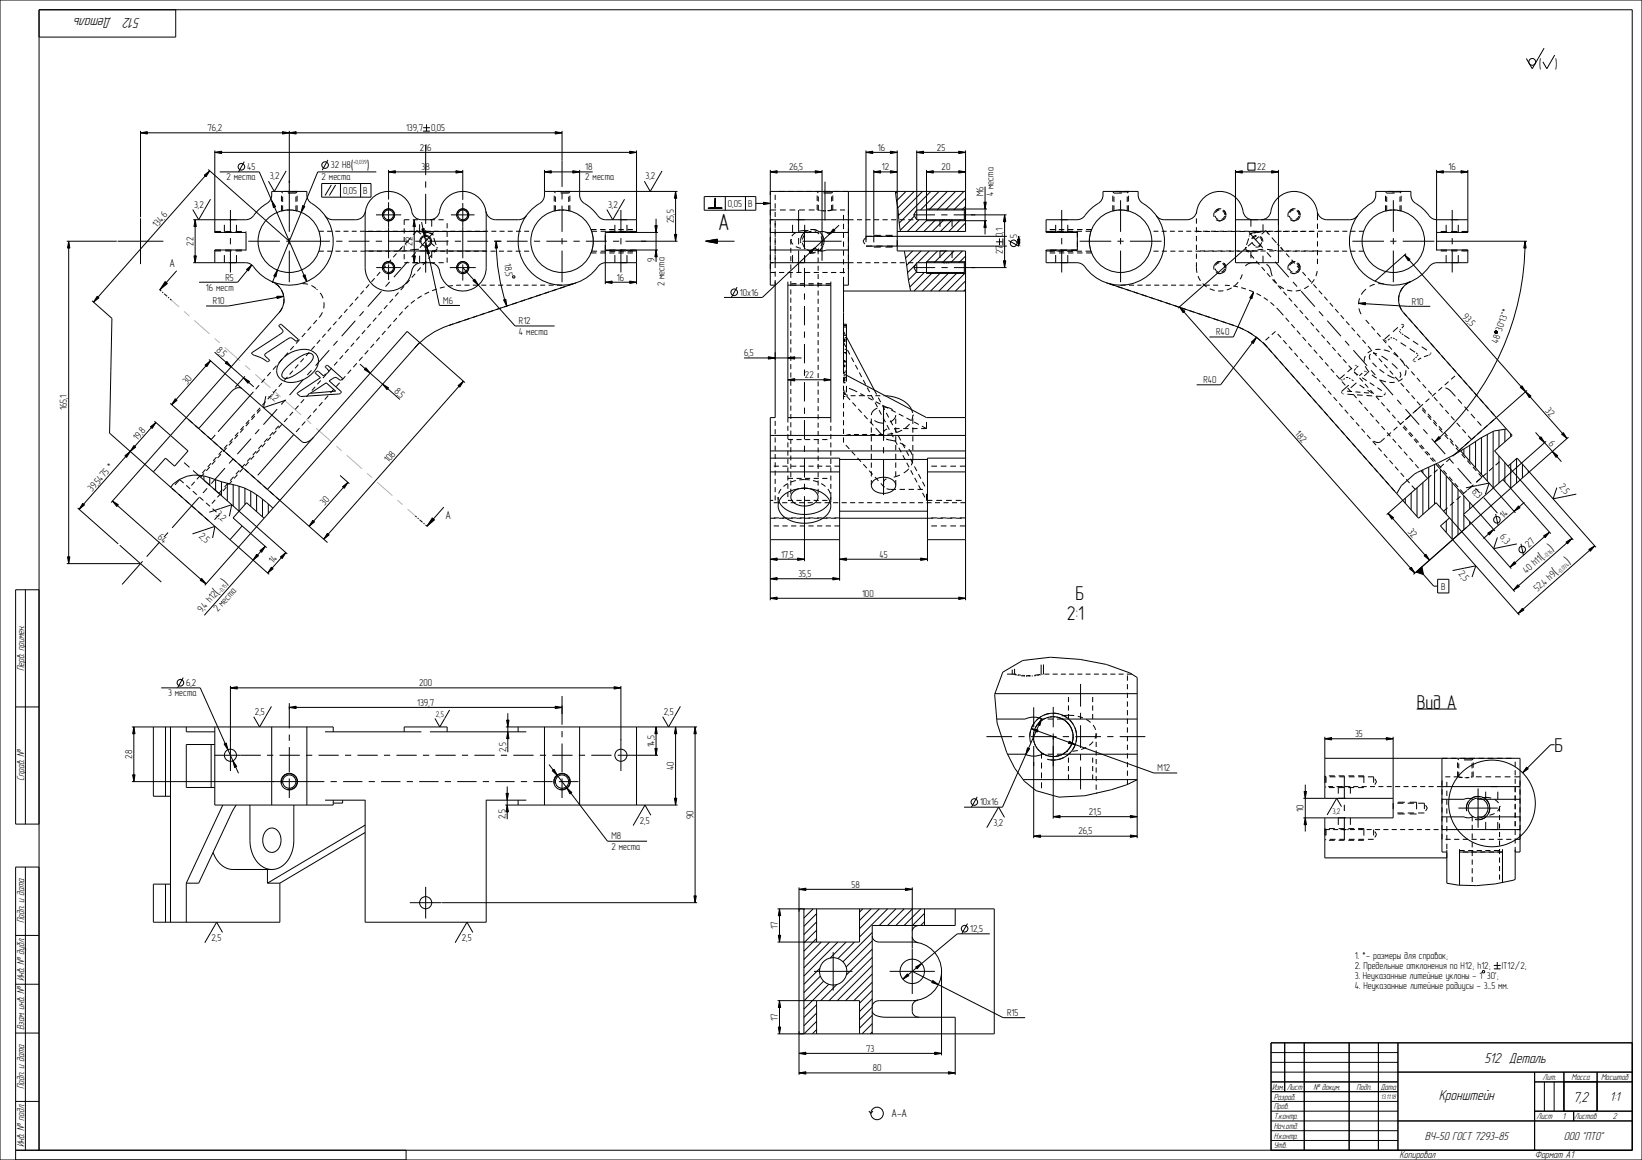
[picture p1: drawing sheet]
<svg xmlns="http://www.w3.org/2000/svg" width="841mm" height="594mm" viewBox="0 0 841 594" stroke-linecap="round" stroke-linejoin="round" font-family="sans-serif">
<defs><g id="words">
<text font-size="12.1" x="368" y="118">А</text>
<g font-size="10.2">
<text x="551" y="307">Б</text>
<text x="546" y="318">2:1</text>
<text x="726" y="363">Вид А</text>
<text x="796" y="385">Б</text>
</g>
<g font-size="7.6">
<text x="57" y="9" transform="rotate(-180 57 9)">Деталь</text>
<text x="72" y="9" transform="rotate(-180 72 9)">512</text>
<text x="760" y="544">512 Деталь</text>
<text x="737" y="563">Кронштейн</text>
<text x="806" y="564">7,2</text>
</g>
<g font-size="7.5">
<text x="788" y="35">(</text>
<text x="796" y="35">)</text>
</g>
<g font-size="7.2">
<text x="180" y="87">(</text>
<text x="188" y="87">)</text>
<text x="791" y="287" transform="rotate(-41 791 287)">(</text>
<text x="796" y="283" transform="rotate(-41 796 283)">)</text>
<text x="804" y="289" transform="rotate(-41 804 289)">)</text>
<text x="798" y="295" transform="rotate(-41 798 295)">(</text>
<text x="112" y="305" transform="rotate(-49 112 305)">(</text>
<text x="116" y="300" transform="rotate(-49 116 300)">)</text>
</g>
<text font-size="6.8" x="825" y="564">1:1</text>
<g font-size="6.1">
<text x="730" y="584">ВЧ-50 ГОСТ 7293-85</text>
<text x="801" y="584">ООО &quot;ПТО&quot;</text>
</g>
<g font-size="5.9">
<text x="87" y="137">А</text>
<text x="228" y="266">А</text>
<text x="457" y="572">А-А</text>
</g>
<g font-size="5.3">
<text x="12" y="344" transform="rotate(-90 12 344)">Перв. примен.</text>
<text x="12" y="400" transform="rotate(-90 12 400)">Справ. №</text>
<text x="12" y="473" transform="rotate(-90 12 473)">Подп. и дата</text>
<text x="12" y="503" transform="rotate(-90 12 503)">Инв. № дубл.</text>
<text x="12" y="528" transform="rotate(-90 12 528)">Взам. инв. №</text>
<text x="12" y="558" transform="rotate(-90 12 558)">Подп. и дата</text>
<text x="12" y="588" transform="rotate(-90 12 588)">Инв. № подл.</text>
<text x="717" y="593">Копировал</text>
<text x="786" y="593">Формат A1</text>
</g>
<g font-size="5.1">
<text x="106" y="67">76,2</text>
<text x="208" y="67">139,7</text>
<text x="221" y="67">0,05</text>
<text x="215" y="77">216</text>
<text x="450" y="77">16</text>
<text x="480" y="77">25</text>
<text x="127" y="87">45</text>
<text x="169" y="86">32 H8</text>
<text x="216" y="87">38</text>
<text x="300" y="87">18</text>
<text x="404" y="87">26,5</text>
<text x="452" y="87">12</text>
<text x="482" y="87">20</text>
<text x="644" y="87">22</text>
<text x="742" y="87">16</text>
<text x="116" y="92">2 места</text>
<text x="138" y="92">3,2</text>
<text x="165" y="92">2 места</text>
<text x="300" y="92">2 места</text>
<text x="331" y="92">3,2</text>
<text x="176" y="99">0,05</text>
<text x="186" y="99">B</text>
<text x="504" y="101" transform="rotate(-90 504 101)">M6</text>
<text x="509" y="101" transform="rotate(-90 509 101)">4 места</text>
<text x="99" y="106">3,2</text>
<text x="311" y="106">3,2</text>
<text x="373" y="106">0,05</text>
<text x="383" y="106">B</text>
<text x="85" y="112" transform="rotate(-49 85 112)">6</text>
<text x="80" y="117" transform="rotate(-49 80 117)">134,</text>
<text x="345" y="114" transform="rotate(-90 345 114)">25,5</text>
<text x="99" y="126" transform="rotate(-90 99 126)">22</text>
<text x="211" y="126" transform="rotate(-90 211 126)">22</text>
<text x="514" y="121" transform="rotate(-90 514 121)">0,1</text>
<text x="521" y="122" transform="rotate(-90 521 122)">5</text>
<text x="514" y="130" transform="rotate(-90 514 130)">27</text>
<text x="258" y="135" transform="rotate(81 258 135)">18,</text>
<text x="335" y="134" transform="rotate(-90 335 134)">9</text>
<text x="115" y="144">R5</text>
<text x="259" y="140" transform="rotate(81 259 140)">5</text>
<text x="316" y="144">16</text>
<text x="105" y="149">16 мест</text>
<text x="340" y="147" transform="rotate(-90 340 147)">2 места</text>
<text x="109" y="156">R10</text>
<text x="227" y="156">М6</text>
<text x="379" y="151">10х16</text>
<text x="723" y="156">R10</text>
<text x="266" y="166">R12</text>
<text x="749" y="162" transform="rotate(49 749 162)">93,</text>
<text x="752" y="166" transform="rotate(49 752 166)">5</text>
<text x="771" y="165" transform="rotate(-71 771 165)">13&quot;*</text>
<text x="266" y="171">4 места</text>
<text x="623" y="172">R40</text>
<text x="769" y="170" transform="rotate(-71 769 170)">30'</text>
<text x="110" y="180" transform="rotate(41 110 180)">8,</text>
<text x="767" y="176" transform="rotate(-71 767 176)">48</text>
<text x="113" y="182" transform="rotate(41 113 182)">5</text>
<text x="381" y="182">6,5</text>
<text x="96" y="197" transform="rotate(-49 96 197)">30</text>
<text x="412" y="194">22</text>
<text x="616" y="196">R40</text>
<text x="137" y="203" transform="rotate(41 137 203)">3,</text>
<text x="202" y="201" transform="rotate(41 202 201)">8,</text>
<text x="204" y="203" transform="rotate(41 204 203)">5</text>
<text x="139" y="204" transform="rotate(41 139 204)">2</text>
<text x="34" y="210" transform="rotate(-90 34 210)">165,1</text>
<text x="791" y="210" transform="rotate(49 791 210)">32</text>
<text x="70" y="226" transform="rotate(-49 70 226)">19,</text>
<text x="73" y="222" transform="rotate(-49 73 222)">8</text>
<text x="663" y="222" transform="rotate(49 663 222)">182</text>
<text x="793" y="228" transform="rotate(49 793 228)">6</text>
<text x="199" y="237" transform="rotate(-49 199 237)">108</text>
<text x="47" y="252" transform="rotate(-49 47 252)">39,</text>
<text x="51" y="248" transform="rotate(-49 51 248)">5475 *</text>
<text x="754" y="252" transform="rotate(49 754 252)">6,</text>
<text x="798" y="250" transform="rotate(49 798 250)">2,</text>
<text x="800" y="252" transform="rotate(49 800 252)">5</text>
<text x="756" y="254" transform="rotate(49 756 254)">3</text>
<text x="110" y="264" transform="rotate(41 110 264)">3,</text>
<text x="166" y="259" transform="rotate(-49 166 259)">30</text>
<text x="112" y="266" transform="rotate(41 112 266)">2</text>
<text x="770" y="266" transform="rotate(-41 770 266)">14</text>
<text x="80" y="276" transform="rotate(41 80 276)">64</text>
<text x="102" y="275" transform="rotate(41 102 275)">2,</text>
<text x="721" y="273" transform="rotate(49 721 273)">32</text>
<text x="768" y="275" transform="rotate(49 768 275)">6,</text>
<text x="104" y="277" transform="rotate(41 104 277)">5</text>
<text x="770" y="277" transform="rotate(49 770 277)">3</text>
<text x="783" y="281" transform="rotate(-41 783 281)">27</text>
<text x="400" y="285">17,5</text>
<text x="450" y="285">45</text>
<text x="140" y="289" transform="rotate(-49 140 289)">14</text>
<text x="782" y="294" transform="rotate(-41 782 294)">40 h11</text>
<text x="409" y="295">35,5</text>
<text x="747" y="294" transform="rotate(49 747 294)">2,</text>
<text x="749" y="296" transform="rotate(49 749 296)">5</text>
<text x="791" y="300" transform="rotate(-41 791 300)">4 h9</text>
<text x="442" y="305">100</text>
<text x="738" y="302">B</text>
<text x="787" y="303" transform="rotate(-41 787 303)">52,</text>
<text x="105" y="312" transform="rotate(-49 105 312)">4 h12</text>
<text x="103" y="314" transform="rotate(-49 103 314)">9,</text>
<text x="112" y="314" transform="rotate(-49 112 314)">2 места</text>
<text x="95" y="351">6,2</text>
<text x="215" y="351">200</text>
<text x="86" y="357">3 места</text>
<text x="214" y="361">139,7</text>
<text x="131" y="366">2,5</text>
<text x="340" y="366">2,5</text>
<text x="694" y="377">35</text>
<text x="335" y="383" transform="rotate(-90 335 383)">14,5</text>
<text x="68" y="388" transform="rotate(-90 68 388)">28</text>
<text x="259" y="385" transform="rotate(-90 259 385)">2,5</text>
<text x="345" y="394" transform="rotate(-90 345 394)">40</text>
<text x="593" y="395">M12</text>
<text x="502" y="412">10х16</text>
<text x="259" y="419" transform="rotate(-90 259 419)">2,5</text>
<text x="355" y="419" transform="rotate(-90 355 419)">90</text>
<text x="558" y="417">21,5</text>
<text x="668" y="416" transform="rotate(-90 668 416)">10</text>
<text x="328" y="422">2,5</text>
<text x="509" y="423">3,2</text>
<text x="313" y="430">M8</text>
<text x="552" y="427">26,5</text>
<text x="313" y="435">2 места</text>
<text x="436" y="455">58</text>
<text x="398" y="476" transform="rotate(-90 398 476)">17</text>
<text x="497" y="477">12,5</text>
<text x="108" y="482">2,5</text>
<text x="237" y="482">2,5</text>
<text x="694" y="491">1. *- размеры для справок;</text>
<text x="694" y="496">2. Предельные отклонения по H12; h12;</text>
<text x="769" y="496">IT12/2;</text>
<text x="694" y="501">3. Неуказанные литейные уклоны - 1</text>
<text x="762" y="501">30';</text>
<text x="694" y="507">4. Неуказанные литейные радиусы - 3...5 мм.</text>
<text x="516" y="520">R15</text>
<text x="398" y="523" transform="rotate(-90 398 523)">17</text>
<text x="444" y="539">73</text>
<text x="447" y="549">80</text>
</g>
<g font-size="4.5">
<text x="790" y="553">Лит.</text>
<text x="805" y="553">Масса</text>
<text x="820" y="553">Масштаб</text>
<text x="652" y="558">Изм.</text>
<text x="652" y="563">Pазраб.</text>
<text x="659" y="558">Лист</text>
<text x="673" y="558">№ докум.</text>
<text x="695" y="558">Подп.</text>
<text x="707" y="558">Дата</text>
<text x="652" y="568">Пров.</text>
<text x="652" y="573">Т.контр.</text>
<text x="787" y="573">Лист</text>
<text x="800" y="573">1</text>
<text x="806" y="573">Листов</text>
<text x="826" y="573">2</text>
<text x="652" y="578">Нач.отд.</text>
<text x="652" y="583">Н.контр.</text>
<text x="652" y="588">Утв.</text>
</g>
<g font-size="4.2">
<text x="223" y="367">2,5</text>
<text x="682" y="417">3,2</text>
</g>
<text font-size="3.5" x="707" y="563">13.11.18</text>
<g font-size="3.1">
<text x="181" y="84">+0,039</text>
<text x="792" y="286" transform="rotate(-41 792 286)">-0,</text>
<text x="794" y="284" transform="rotate(-41 794 284)">16</text>
<text x="801" y="292" transform="rotate(-41 801 292)">074</text>
<text x="799" y="294" transform="rotate(-41 799 294)">-0,</text>
<text x="113" y="304" transform="rotate(-49 113 304)">-0,</text>
<text x="115" y="302" transform="rotate(-49 115 302)">15</text>
</g>
</g></defs>
<g fill="#000">
<path d="M72 68l3-1v2zM110 78l4-1v2zM148 68l4-1v2zM145 67l3 1-3 1zM284 67l4 1-4 1zM323 77l3 1-3 1zM444 78l3-1v2zM456 77l4 1-4 1zM470 78l3-1v2zM491 77l4 1-4 1zM105 90l2-3-1 3zM199 88l4-1v2z"/>
<path d="M234 87l3 1-3 1zM279 88l3-1v2zM293 87l4 1-4 1zM346 98l1 4h-2zM448 88l3-1v2zM456 87l4 1-4 1zM475 88l3-1v2zM491 87l4 1-4 1zM633 88l3-1v2zM651 87l4 1-4 1zM736 88l3-1v2zM748 87l4 1-4 1z"/>
<path d="M100 113l1 3h-2zM139 103l2 3h-1zM155 105l1 1-2 3zM212 113l1 3h-1zM335 116h2l-1 3zM504 104h1v3zM505 113v4h-1zM515 110v4h-1zM35 124l1 3h-1zM99 131h2l-1 4zM126 138l3-2-2 3zM142 138l-1 4-1-1z"/>
<path d="M212 131h1l-1 4zM216 117h1v4zM219 126l1 4h-1zM254 124l1 3h-1zM336 128l1 4h-2zM345 120h2l-1 4zM414 129l3-2-2 3zM427 117l1 1-3 2zM514 134h1v3zM522 121v4h-1zM521 123h1v3zM719 131l3 2-1 1z"/>
<path d="M50 152h1l-3 3zM85 144l1 1-4 3zM142 152h3l-3 1zM155 141h1l1 3zM242 144l1-1 2 3zM258 154l1-1 1 4zM310 145l4-1v1zM323 144l3 1h-3zM604 157l3 2-1 1zM642 150l-1 3-1-1zM696 155h3v1zM641 175l3-2-2 3z"/>
<path d="M105 187l3-2-2 3zM116 185l2 3-3-2zM125 193l3 2-1 1zM187 188l3 3-3-2zM196 197l3 2h-1zM235 197l2-2-2 3zM394 183h3l-3 1zM404 183h3v1zM404 194h3v1zM422 194h4l-4 1zM77 219l3-3-2 3zM90 204l1 1-3 2z"/>
<path d="M781 201l3 2-1 1zM779 198h1l1 3zM64 233l3-2-2 3zM69 228v1l-2 2zM788 224h1l2 3zM795 231l3 2-1 1zM800 222h1l2 3zM58 257l3 1-1 1zM175 249l3-2-2 3zM42 258l1 1-2 2zM133 282l3-2-2 3zM160 266l1 1-3 2z"/>
<path d="M168 273l1 1-3 2zM221 265l2 1-4 3zM711 263l3 2-1 1zM762 273l3-2-2 3zM778 259l1 1-3 2zM791 274l3-1-3 2zM802 278l3-2-2 2zM814 281l3-1-2 2zM35 285h1l-1 4zM103 296l3 3-3-2zM131 284l1 1-2 2zM139 290l1 1-3 2z"/>
<path d="M144 285l2-2-1 3zM395 296h3v1zM395 286h3v1zM409 286h3l-3 1zM430 286h4v1zM427 296h3l-3 1zM472 286h3l-3 1zM722 291l1-1 2 3zM729 285l1-1 2 3zM776 288v1l-3 1zM395 306h3v1zM491 306h4l-4 1z"/>
<path d="M777 299l1 1-3 2zM780 311l1 1-3 2zM118 352h4v1zM315 352h3l-3 1zM69 372v4h-1zM148 362h4v1zM259 369h2l-1 3zM260 375l1 3h-2zM284 362h4l-4 1zM336 372l1 4h-2zM346 372l1 4h-2zM356 372l1 4h-2z"/>
<path d="M528 373l4 1-1 1zM533 368v4l-1-1zM679 378h3v1zM710 378h4l-4 1zM115 381l1-1 1 4zM119 390l2 3h-1zM283 395l1-1 1 3zM335 383h2l-1 4zM526 383h1l-2 3zM548 380l3 1h-4zM68 397h1v3zM260 412v4h-1z"/>
<path d="M259 406h1v4zM290 403l3 3-1 1zM345 409h2l-1 3zM539 418h4v1zM579 418h3l-3 1zM668 405h1v4zM669 419v3h-1zM529 428h4v1zM579 428h3l-3 1zM409 455h4v1zM464 455h3l-3 1zM355 459h2l-1 3z"/>
<path d="M399 465l1 4h-1zM399 479h1l-1 3zM469 495l3-2-2 3zM399 512l1 4h-1zM465 499l1 1-4 1zM478 502l3 2-4-1zM399 526h1l-1 3zM409 539h4v1zM479 539h3l-3 1zM409 549h4v1zM486 549h3l-3 1z"/>
</g>
<g fill="none" stroke="#000" stroke-width=".51">
<path d="M0 0h841v594h-841zM90 5v14h-70M72 68l3-1v2zM72 67v44M72 68h216M110 78l4-1v2zM110 77v42h16v9h-16v7M110 78h216M145 67l3 1-3 1zM148 68l4-1v2zM148 67v27M217 65h3"/>
<path d="M217 67h3M218 64v3M284 67l4 1-4 1zM288 67v15M323 77l3 1-3 1zM326 77v42M444 78l3-1v2zM444 78h16M444 77v46M456 77l4 1-4 1zM460 77v52h35v178M470 78l3-1v2z"/>
<path d="M470 77v36M470 78h25M491 77l4 1-4 1zM495 77v42h-35M105 90l2-3-1 3zM107 87l41 37M107 87l-59 68M113 88h20l24 56M125 83l-3 5M147 98h5M165 94h25v7h-25zM168 82l-3 5"/>
<path d="M170 95l-3 5M172 95l-3 5M174 94v7M185 94v7M193 88h-30l-24 57M199 88l4-1v2zM199 87v15M199 88h38M234 87l3 1-3 1zM237 87v15M279 88l3-1v2zM279 87v13a6 6 0 0 1-4 5 23 23 0 0 0-3 35 23 23 0 0 0 35-4l3-1h16"/>
<path d="M279 98h68M279 88h25M287 98h5M293 87l4 1-4 1zM297 87v13a7 7 0 0 0 5 6l3 3a6 6 0 0 0 5 4h16M346 98l1 4h-2zM346 98v26M397 98h.1M397 100v2M422 98h5M448 88l3-1v2zM448 87v33"/>
<path d="M448 88h12M456 87l4 1-4 1zM460 98l-1 1M464 98l-5 5M468 98l-8 8M472 98l-12 12M475 88l3-1v2zM475 87v26h31M475 88h20M477 98l-16 16M481 98l-10 10M485 98l-9 10"/>
<path d="M489 98l-9 10M491 87l4 1-4 1zM494 98l-10 10M495 98h-36l2 21M505 96v24M573 98h5M633 88l3-1v2zM633 88h22M633 87v28M639 84h4v3h-4zM651 87l4 1-4 1zM655 87v28"/>
<path d="M713 98h5M736 88l3-1v2zM736 87v41h16v7h-16a6 6 0 0 0-5 3 23 23 0 0 1-35-1 23 23 0 0 1 7-34l1-2 1-3h18a7 7 0 0 0 4 8l4 3a6 6 0 0 0 5 4h16M736 88h16M748 87l4 1-4 1zM752 87v32h-16M99 113h27a7 7 0 0 0 6-5l2-2a7 7 0 0 0 5-8h18a6 6 0 0 0 4 7 23 23 0 0 1 3 35 23 23 0 0 1-35-4l-3-1h-27M100 113l1 3h-2zM100 113v22M139 103l2 3h-1zM144 100v3M144 105v3"/>
<path d="M144 108h.1M145 108h.1M146 108h-1M146 108h.1M147 108h.1M148 108h-1M148 108h.1M148 108h1M149 108h.1M149 108h1M150 108h.1M150 108h1"/>
<path d="M151 108h.1M151 108h1M152 108h.1M152 100v3M152 105v3M155 105l1 1-2 3zM187 119h62M187 108a5 5 0 0 1-5 5l-12-1h-2l-2-2M196 111a3 3 0 0 1 3-4 3 3 0 0 1 3 3 3 3 0 0 1-4 3M207 113h3M211 113h3M212 113l1 3h-1z"/>
<path d="M212 113v22M215 115v4M216 114l9 42h11M216 117h1v4zM220 113a5 5 0 0 0 5-6 12 12 0 0 1 14-9 12 12 0 0 1 10 12v27a12 12 0 0 1-12 12 12 12 0 0 1-12-12l-3-2h-6a5 5 0 0 0-5 5 12 12 0 0 1-14 9 12 12 0 0 1-10-12v-27a12 12 0 0 1 12-12 12 12 0 0 1 12 12l2 2h2l8 1M221 112v4M225 113h2M229 113h.1M234 111a3 3 0 0 1 3-4 3 3 0 0 1 3 3 3 3 0 0 1-4 3M249 108a5 5 0 0 0 5 5l12-1h2l2-2M284 105v3M284 100v3"/>
<path d="M284 108h.1M285 108h-1M285 108h.1M286 108h-1M286 108h.1M287 108h-1M287 108h.1M288 108h.1M288 108h1M289 108h.1M290 108h.1M290 108h1"/>
<path d="M291 108h.1M291 108h1M292 108h.1M292 100v3M292 105v3M303 118h2M303 118h.1M303 119h.1M303 119v1M303 120h.1M307 118h3M310 119h27"/>
<path d="M312 118h3M313 119h-3v27M315 119h4M317 118h2M317 119h.1M318 119h-1M318 119h.1M321 119h3M321 118h3M326 118h.1M335 116h2l-1 3zM336 112v22"/>
<path d="M395 113h42M397 104v3M397 108v3M397 113v2M397 117v3M411 120h.1M412 119l-1 1M412 119h.1M414 118l-2 1M414 118h.1M415 118h.1M416 118h-1"/>
<path d="M416 118h.1M416 118h1M417 118h.1M417 118h1M418 118h.1M418 118h1M419 100v3M419 105v3M419 108h.1M419 118h.1M419 118v1M419 119h.1"/>
<path d="M419 119h1M420 108h.1M420 119l1 2M421 108h.1M422 108h.1M423 108h.1M423 119l2 1M424 108h.1M425 108h-1M425 108h.1M426 108h-1M426 108h.1"/>
<path d="M427 100v3M427 105v3M427 108h.1M427 117l1 1-3 2zM430 115l-40 37h-19M432 110v3M432 115v2M432 119v3M439 113h3M443 113h3M448 113h2M452 113h3"/>
<path d="M456 113h3M461 113h2M465 113h3M468 111l-7 7M470 113h24M471 113l-6 6M475 107h31M475 113l-6 6M479 113l-6 6M481 113v3M483 112l-1 1M483 113l-6 6"/>
<path d="M484 112h.1M485 112h.1M486 112l1 1M488 116v-3l-6 6M492 113l-6 6M494 108h-24l-2 2 2 3M494 108v5h1M494 107v6M495 107l-1 1M495 101l-7 7M495 106l-2 2M495 114l-5 5"/>
<path d="M495 118l-1 1M497 110h19M504 104h1v3zM505 113v4h-1zM515 110v4h-1zM515 110v27M538 118h2M538 119h3M542 118h3M543 119h3M544 119h.1M547 118h3"/>
<path d="M549 119h3v9M552 118h2M552 119h-16v-6h16a7 7 0 0 0 5-5l3-2a7 7 0 0 0 5-8h18a6 6 0 0 0 4 7 23 23 0 0 1 2 35 23 23 0 0 1-34-4l-3-1h-16v-7h16M556 118h3M558 120h.1M558 119h.1M559 119h-1M559 119h.1M559 118h.1M570 100v3M570 105v3M570 108h.1"/>
<path d="M571 108h.1M572 108h-1M572 108h.1M573 108h.1M574 108h-1M574 108h.1M575 108h.1M576 108h.1M576 108h1M577 108h.1M577 108h1M578 108h.1"/>
<path d="M578 100v3M578 105v3M613 119h2M613 112v3M613 116v3M613 108a5 5 0 0 1-5 5l-12-1h-2l-2-2M613 108v1M613 108a12 12 0 0 1 13-10 12 12 0 0 1 11 12l3 2 4 1M617 119h3M622 119h2M622 109h.1M625 107l-2 1-1 1"/>
<path d="M626 119h3M627 108h.1M627 112l-1 1h-2M627 108l1 2M631 119h2M635 119h3M639 119h3M641 112v4M644 119h2M647 115v4M648 119h3M653 119h2"/>
<path d="M657 119h3M660 111h.1M662 119h2M663 107l-2 1-1 1M665 108h.1M665 112l-1 1h-2M665 108l1 2M666 119h3M670 119h3M675 109v4M675 119h.1M675 115v2"/>
<path d="M675 119v3M695 110l-1 2h-2l-12 1a5 5 0 0 1-6-6 12 12 0 0 0-13-9 12 12 0 0 0-11 12l-2 2-2 1M710 100v3M710 105v3M710 108h.1M711 108h-1M711 108h.1M712 108h-1M712 108h.1M713 108h-1M713 108h.1M714 108h.1"/>
<path d="M714 108h1M715 108h.1M715 108h1M716 108h.1M716 108h1M717 108h.1M718 108h.1M718 100v3M718 105v3M34 124h26M35 124l1 3h-1zM35 124v165"/>
<path d="M90 139l-8 9 1 1M99 131h2l-1 4zM126 138l3-2-2 3zM129 136l-7 9h-20M142 138l-1 4-1-1zM187 129h62M196 138a3 3 0 0 1 3-4 3 3 0 0 1 3 3 3 3 0 0 1-4 3M211 135h3M212 131h1l-1 4zM215 131v4M215 124a3 3 0 0 1 3-3 3 3 0 0 1 3 3 3 3 0 0 1-4 2M219 126l1 4h-1z"/>
<path d="M221 129v3M234 138a3 3 0 0 1 3-4 3 3 0 0 1 3 3 3 3 0 0 1-4 3M237 137l27 30h20M253 124h4M254 124l1 3h-1zM254 124a105 105 0 0 0 6 33M303 130h2M303 130h.1M303 129h.1M303 128h.1M303 127h.1M304 120h.1"/>
<path d="M304 127h-1M304 127h.1M304 121h.1M304 126v1M304 126h.1M304 121v1M304 122h.1M304 125v1M304 125h.1M304 122v1M304 123h.1M304 124v1"/>
<path d="M304 124h.1M304 123v1M307 130h3M310 128h27M310 128h3M312 130h3M315 128h4M317 130h2M318 128h.1M319 128h-1M319 128h.1M321 128h3"/>
<path d="M321 130h3M326 130h.1M326 128v18M328 124h19M336 128l1 4h-2zM345 120h2l-1 4zM395 135h42M397 122v2M397 126v3M397 130v3M397 135v2M397 139v3"/>
<path d="M410 124h.1M410 121v1M410 121v2M410 121h.1M411 121h-1M411 121h.1M411 120v1M412 128h.1M414 129l3-2-2 3zM415 129h.1M415 129l1 1M416 130h.1"/>
<path d="M417 129l-1 1M417 129h.1M417 127l2 1 2 1M418 129h-1M420 128h.1M420 128l-1 1M421 127l-1 1M421 127h.1M421 120h.1M421 120v1M421 121h.1M421 121h1"/>
<path d="M422 121h.1M422 121v1M422 122h.1M422 122v1M422 123h.1M422 123v1M422 124l-1 3M432 124v2M432 128v3M432 133v2M432 137v3M439 135h3"/>
<path d="M443 135h3M444 126h72M444 121h72M448 127h3M448 135h2M451 121h-3v3M452 135h3M454 127h3M454 121h3M456 135h3M460 127h.1M460 121h.1"/>
<path d="M461 135h2M463 129l2 14M463 129h.1M465 135h3M467 129l-3 3M469 136l-4 4M469 139l-4 4M470 135h24M470 135l-2 2 2 3M470 135v5M470 140h24M472 129l-8 7"/>
<path d="M473 140l-7 7M475 134h19v6h-19zM476 129l-6 6M478 140l-10 9M480 129l-6 6M481 129v3M482 140l-10 9M483 135h1M484 129l-6 6M485 135h.1M486 140l-9 9M486 135h.1"/>
<path d="M488 129v3M489 129l-7 6M490 140l-9 9M493 129l-6 6M494 140h1M494 140l-9 9M495 134l-1 1v5M495 131l-4 4M498 137h18M510 124h4M512 122v4M514 122v4"/>
<path d="M514 134h1v3zM521 123h1v3zM522 121v4h-1zM522 121v5l-5-3M523 126h.1M523 121h.1M538 130h2M538 128h3M542 130h3M543 128h.1M543 128h3M543 128h1"/>
<path d="M544 128h.1M547 130h3M549 128h3M552 130h2M558 123v1M558 124h.1M558 123h.1M558 122v1M558 125h.1M558 122h.1M558 125v1M558 121v1"/>
<path d="M558 126h.1M558 121h.1M558 127h.1M558 120v1M558 128h.1M558 128h1M559 128h.1M559 128v1M559 129h.1M559 129l-3 1M613 134v6M613 129h.1"/>
<path d="M613 121v3M613 125v3M613 130v3M615 129h2M619 129h3M622 136h.1M623 129h3M625 134l-2 1-1 1M627 135h.1M627 139l-1 1h-2M627 135l1 2M628 129h3"/>
<path d="M632 129h3M637 139h.1M637 129h2M639 127l-36 31M641 129v3M641 129h3M644 121h-2l-1 1M644 135h-4l-2 1M646 121h.1M646 121l1 1v2M646 129h2M646 126h-1h-2"/>
<path d="M647 131v4M649 135l1 2 2 4M650 129h3M654 129h3M659 129h3M660 138h.1M663 134l-2 1-1 1M663 129h3M665 135h.1M665 139l-1 1h-2M665 135l1 2M668 129h2"/>
<path d="M672 129h3M675 139l-1 2M675 124v2M675 128v3M675 133v2M719 131l3 2-1 1zM719 131l84 94M720 130l-16 14M47 154l10 9-1 59 82 72M50 152h1l-3 3zM83 149h.1M83 150h1"/>
<path d="M84 150l2 2M85 144l1 1-4 3zM86 152h.1M86 152l1 1M87 153l1 1M141 145l2 2M142 152h3l-3 1zM144 149l1 2M145 158l-88 99M145 152l-28 5h-11M145 153v3M155 145l3 1"/>
<path d="M155 141h1l1 3zM159 146l3 2M162 148h1M164 150l1 3M165 160l-2 3M166 155v3M206 160l-2 2M209 157l-2 1M212 154l-2 1M216 151l-2 2M220 150l-3 1M224 148l-3 1"/>
<path d="M228 147l-3 1M232 146l-3 1M236 146h-2M238 146h2M242 146h3M242 144l1-1 2 3zM247 146h2M251 146h2M253 159l-3 1M255 146h3M257 158l-3 1M258 154l1-1 1 4z"/>
<path d="M259 146h3M261 156l-3 1M263 141h1v1h-1zM264 146h2M265 155l-3 1M268 146h3M269 154h-3M272 146h3M273 152l-2 1M277 146h2M277 151l-2 1M281 146h3"/>
<path d="M281 150h-2M285 148l-2 1M285 146h3M289 147l-2 1M293 145l-2 1M310 145l4-1v1zM310 145h16M323 144l3 1h-3zM378 147l-3 5M395 146v-48h40v48M397 143v3M404 144v72"/>
<path d="M404 146h.1M404 145h.1M405 146h3M405 145h3M410 146h2M410 145h2M414 146h3M414 145h3M418 146h3M418 145h3M423 146h3M423 145h3"/>
<path d="M426 144v72M432 142v2M432 146v3M465 143l2 6h28M495 144l-6 5M495 148l-1 1M568 145l3 1M573 147l2 1M574 146h3M577 148l2 1M578 146h3M581 150h2"/>
<path d="M583 146h2M585 151l2 1M587 146h2M589 152l2 1M591 146h3M593 154h2M595 146h3M597 155l2 1M600 146h2M601 156l3 1M604 157l3 2-1 1zM604 157l121 136"/>
<path d="M604 146h3M605 158l3 1M608 146h3M609 159l3 1M613 146h2M614 141l1 3M616 145l2 2M617 146h3M618 147h.1M620 148l2 1M621 146h3M624 149h.1"/>
<path d="M626 146h.1M627 149h-3M627 146h3M631 147l-3 1M632 146l2 1M634 144l-2 2M636 147l2 1M636 141l-1 2M640 149l2 1-10 23h-13M642 150l-1 3-1-1zM644 150l2 1M647 152l2 2"/>
<path d="M651 155l2 2M652 143l2 2M654 158l3 3M655 146l3 2M658 148h.1M659 148l3 1M666 148l-2 1M670 146l-2 2M673 143l-1 2M673 143h.1M696 156h.1M696 155h3v1z"/>
<path d="M696 155l25 2h12M696 158l1 3M696 153v3M700 148l-3 3M704 146l-3 1M706 145h3M717 151l-1 3M717 156l1 3M719 147l-2 2M719 147h.1M722 144l-2 2M143 167l1-1 9 8-1 1-3-2h-1l-12 8v1l2 2-1 1-8-4 16-11v-1z"/>
<path d="M150 177l-1 2M153 174l-1 2M156 171l-1 2M159 167l-1 2M162 164l-1 2M189 179l-2 2M192 176l-2 2M194 173l-1 2M197 169l-1 2M200 166l-1 2M203 163l-1 2M215 175l-110 125"/>
<path d="M232 166l-10 4-5 4-5 4M236 165h-2M240 163l-2 1M244 162l-2 1M248 160l-2 1M432 160v31l43 23h20M432 166h2v29M432 175l1 3M432 170l1 1M432 175h1M432 174h1M432 172h2"/>
<path d="M432 167h2M433 179h1M433 173h1M434 173l15 29M434 179l1 3M613 160l3 1M617 162l3 1M622 163l2 1M626 165h2M630 166l2 1M634 167l3 2M639 170l3 1"/>
<path d="M641 175l3-2-2 3zM643 172l3 2M644 173l-19 24h-12M647 175l2 2M647 176l2 2M650 179l1 2M650 173l-2 1M653 170l-2 1M653 170h.1M654 171l2 2M657 174l2 2M658 163l2 2"/>
<path d="M660 177l2 2M661 166l2 2M664 169l2 2M667 173l2 2M670 176l2 2M673 179l2 2M700 164l1 2M702 167l2 2M703 179l-2 2M705 170l2 2M707 179h-3M708 174l2 2"/>
<path d="M709 179h.1M709 179l3 1M709 174h.1M709 174l1 1M710 175h.1M711 177l2 2M712 171l-3 3M712 173l-1 1M712 173h.1M713 173h-1M714 173h.1M715 174h1"/>
<path d="M716 174h.1M716 168l-3 2M717 169v1M717 170l1 1M717 170h.1M717 175l3 2M717 169h.1M718 166h.1M718 171h1M718 166h1M719 167h.1M719 160l2 2"/>
<path d="M719 167l-1 1M719 172l3 1M722 163l1 2M722 179l3 1M724 175l2 1M724 166l2 2M727 170l2 1M728 178l3 1M730 173l2 2M733 176l2 2M736 179l1 2M105 187l3-2-2 3z"/>
<path d="M107 184l21 19M108 185l-20 22M110 180l20 18M116 185l2 3-3-2zM124 199h-3l-2 1-17 19M125 193l3 2-1 1zM125 193l-5 5M133 197l-2 2M136 194l-2 2M139 191l-2 2M142 187l-2 2M145 184l-2 2"/>
<path d="M145 183a12 12 0 0 1 17-2 7 7 0 0 1-3 11 12 12 0 0 1-16 2 7 7 0 0 1 2-11zM147 187a20 20 0 0 1 12-6 2.2 2.2 0 0 1 1 4 23 23 0 0 1-14 9 2.2 2.2 0 0 1-2-2 2.2 2.2 0 0 1 1-2zM148 181l-2 2M161 191h.1M161 191l2-1 3 2 2-1-1-3 1-1 7 7v1a4 4 0 0 0-5-1l-1 1 6 6-1 1-20 1-2-2 12-8zM171 199l-2 2M174 196l-2 2M177 193l-2 2M180 189l-2 2M183 186l-2 2M184 186l21 19M186 183l-2 2"/>
<path d="M187 188l3 3-3-2zM196 197l3 2h-1zM235 197l2-2-2 3zM237 195l-71 81M238 196l-29-26-72 81M381 183h30M394 183h3l-3 1zM397 180v4M404 183h3v1zM404 194h3v1zM404 194h22M422 194h4l-4 1z"/>
<path d="M432 198v2h1M432 193v3h1M432 196h1M432 195h1M432 194h1M432 193h1M432 192h1M432 191h1M432 188h1M432 187h1M432 185h2M432 185h1"/>
<path d="M432 181h2M433 193h1M433 190h1M433 181h1M434 198v3M435 199l4 2M436 183l1 2M438 187l1 2M440 191l1 2M442 195l1 2M444 198l1 3M653 182l1 2"/>
<path d="M655 185l2 2M658 188l2 2M661 191l2 2M663 181l2 2M664 195l2 2M666 184l2 2M667 198l2 2M669 187l1 2M672 190l1 2M674 194l2 2M676 182l2 2M677 197l2 2"/>
<path d="M679 186l1 2M682 189l1 2M684 192l2 2M686 194h.1M686 194h1M687 194h.1M687 194v1M687 195h.1M687 195l2 2M688 195h.1M689 192l-3 2M689 194h-1"/>
<path d="M689 193h.1M690 199l2 2M691 193h-2M691 197l-4 3M691 194h.1M691 194h1M692 194l1 1M692 188l-2 2M694 191h.1M694 187h.1M694 187h1M694 189v1"/>
<path d="M695 191l1 1M695 196l-3 3M695 187v1M695 188h.1M696 197l3 2M698 193l2 2M698 191l-2 1M699 190h.1M699 187l2 4M699 182v3M699 190h1M700 191l-1 2"/>
<path d="M700 191h.1M700 200l3 1M702 196l2 2M702 181l-1 2 1 1M703 192l2 2M703 186l2 2M703 181h2M705 181h.1M705 199l3 1M707 189l2 2M707 195l3 1M708 182l3 2"/>
<path d="M711 192l3 2M713 186l3 3M714 181l2 2M714 180l2 2M714 196h-2M717 184l2 2M717 190v2v1M718 184l2 3M718 194l-2 1M720 187l2 2M720 190h.1M720 190v2"/>
<path d="M723 190l2 2M724 184v1M724 185h.1M724 184h.1M724 185h1M725 184h-1M725 185h.1M725 181h1M726 183h-1M726 183h.1M726 193l1 2M726 182h.1"/>
<path d="M728 183l-2 1M729 197l1 2M729 183h.1M732 182l-3 1M732 182h.1M733 181h.1M733 181h-1M738 199h.1M738 182l2 2M739 198l-2 2M740 199h.1M740 199l2 1 3 3"/>
<path d="M741 185l2 2M742 195l-2 2M744 189l2 1M745 193l-2 1M747 191h.1M747 192l1 2M750 195l1 2M752 198l2 2M779 198h1l1 3zM782 200l-16 14 8 9-9 8 41 45M77 219l3-3-2 3zM79 216l17 15-7 8-4-4-6 7"/>
<path d="M80 216l-39 45M87 207l81 71M90 204l1 1-3 2zM130 201l-18 20M153 219l-1 2M156 216l-1 2M159 201l8-5 5 4zM159 213l-1 2M162 209l-2 2M165 206l-2 2M168 203l-2 2M395 214v93"/>
<path d="M404 214h22M404 218v3M426 218v3M432 203h1M432 202h1M432 201h1M432 201h.1M432 202v3M432 206v3M432 211v2M432 215v3M432 220v2"/>
<path d="M432 202h2M434 203l1 2M436 203h2M437 206l1 2M439 201h.1M440 209l1 2M440 203h2M441 202l2 1M443 213l1 2M444 203h3M445 204l2 1M446 216l1 2"/>
<path d="M446 202l1 3M448 206l1 2M448 203h3M449 206l2 1M449 219l3 4M450 204l1 2M450 210l1 2M452 208l1 2M452 214l1 2M452 208l3 1M454 211l1 3M454 218l2 2"/>
<path d="M454 220l-1 1M456 215l1 3M456 210l3 1M458 219h3M458 219l1 3M460 212l3 1M463 219h2M464 214l3 1M467 219h3M468 216l3 1M472 219h3M472 218l3 1"/>
<path d="M475 216v3M670 201l1 2M673 204l1 2M675 208l2 2M678 211l2 2M680 200l2 2M681 214l2 2M683 203l2 2M684 217l2 2M686 207l2 2M687 201h.1M687 201h1"/>
<path d="M688 202h.1M689 210l1 2M690 200l2 1M690 202h3M692 213l1 2M693 202l2 2M694 201h3M694 216l2 2M695 202h3M696 205l2 2M697 220l2 1M699 201h2"/>
<path d="M699 208l2 2M700 203h3M702 212l1 2M705 215l1 2M705 203h3M708 218l1 2M708 203h.1M709 201h.1M709 201h1M710 201l-1 1M716 219l-2 1M719 216l-2 1"/>
<path d="M722 213l-2 2M726 210l-2 2M729 207l-2 2M732 200l1 2M732 204l-2 2M734 203l2 2M735 201l-2 2M737 207l2 2M740 210l2 2M743 213l2 2M746 217l2 2M747 204l2 3"/>
<path d="M749 220l2 2M750 208l2 2M753 212l2 2M755 201l2 2M757 216l2 2M758 204l2 2M760 219h.1M761 208l1 1M762 218l-2 1M764 211l1 2M765 215l-2 2M771 220v6"/>
<path d="M772 220l-7 1-7 3a222 222 0 0 1-33 19l-7 6-3 4 12 12 9-8 40 46M781 201l3 2-1 1zM64 233l3-2-2 3zM69 228v1l-2 2zM94 237l3 2M110 223l-2 2M160 224a4 4 0 0 1-5 2l-5-3-18 20M395 235h35v62M395 231h100M395 223h100M396 239h3M401 239h2"/>
<path d="M404 222v3M404 227v2M404 231v2M404 235v3M404 239v3M404 225h2M405 239h3M408 225h3M410 239h2M412 225h3M414 239h3M417 225h2"/>
<path d="M418 239h3M421 225h3M423 239h3M426 225h.1M426 222v3M426 227v2M426 231v2M426 235v3M426 239v3M427 239h3M430 235h45M432 224v3"/>
<path d="M433 228l2 2M436 223h-3M436 231l2 2M437 223h3M439 234l2 2M442 223h2M442 238l2 2M446 223h2M450 223h3M453 222v1M453 224h.1M454 225l5 1"/>
<path d="M456 222l2 2M458 225l2 3M460 223l1 3M460 229l2 3M461 227l3 1M462 227l1 2M462 233l2 2M464 231l1 2M464 237l2 2M465 230l2 3M466 235l2 2M468 235l-1 3"/>
<path d="M468 239l2 2M477 239h3M482 239h3M487 239h3M492 239h3M495 235h-20v52M687 220l2 2M690 224l1 2M693 227l1 2M695 230l2 2M698 233l2 2M700 223l2 2"/>
<path d="M701 237l2 2M701 224h.1M703 226l2 2M704 240l2 2M706 229l2 2M709 232l2 2M709 224l-2 3-4-1M710 221l2 2M712 236l1 2M712 222l-2 1M713 225l2 2M715 239l1 2"/>
<path d="M716 228l2 2M719 231l2 2M722 235l2 1M725 238l2 2M732 239v22M735 238v20M735 238l31 34M740 238l-2 1M743 235l-2 1M746 232l-2 2M748 231l28 32M749 229l-2 2"/>
<path d="M750 230v3M752 223l2 2M752 226l-2 2M753 228v8M756 223l-2 2M756 226v14M759 221l-2 1M759 224v19M762 222v24M765 239l-2 2M765 221v29M768 220v9"/>
<path d="M768 233v14M768 236l-2 2M769 235h.1M771 237v10M772 239l5-4 40 45M774 222v2M774 237v13M777 235v12M780 238v7M786 221l14 15M788 224h1l2 3zM792 226l-22 20"/>
<path d="M795 231l3 2-1 1zM800 222h1l2 3zM803 224l-79 70M42 258l1 1-2 2zM58 257l3 1-1 1zM58 257l48 42M99 241l48 43M104 244v2M107 245v4M110 246v5M113 247a43 43 0 0 1 27 13M113 247l-2-1a18 18 0 0 0-24 3"/>
<path d="M113 247v7M116 247v9M119 248v11M122 249v13M125 250v8M128 251v8M131 253v9M134 256v9M137 258v5M174 243l5 5M175 249l3-2-2 3zM178 247l-20 22"/>
<path d="M227 260l-8 9h-1M395 242h35M396 257h3M401 257h2M404 256h2M404 245h2M404 244v2M404 248v2M404 252v3M404 256h.1M405 257h3M408 256h3"/>
<path d="M408 245h3M409 257h3M412 256h3M412 245h3M414 257h2M417 256h2M417 245h2M418 257h3M421 256h3M421 245h3M422 257h3M426 256h.1"/>
<path d="M426 245h.1M426 244v2M426 248v2M426 252v3M427 257h2M431 257h3M435 257h3M440 257h2M444 257h3M445 241l2 2M448 244l2 2M448 257h3"/>
<path d="M451 248l2 2M453 249v1M453 257h2M453 250h.1M454 245l-1 1v2M454 250h.1M454 250l5 1M456 245h.1M457 257h3M461 251h3M461 243l-3 1M461 257h3"/>
<path d="M465 251h3M465 240l-2 2M466 257h2M466 241l2 2M468 245l2 2M470 251h3M470 257h3M470 243l2 2M470 249l2 2M472 247l2 2M473 252l1 3M475 257h2"/>
<path d="M475 253v3h3M475 242h20M479 257h2M480 256h3M483 257h3M485 256h3M488 257h2M490 256h3M492 257h3M495 256h.1M707 243l2 2M710 246l1 2"/>
<path d="M713 250l1 1M717 242l2 2M720 255v3M720 245l2 2M723 252v9M723 249l2 2M726 250v14M728 241l3 4M729 241v1M729 247v16M733 243l-23 21M736 240l-2 2"/>
<path d="M738 240v20M741 244v19M744 247v29M745 257l-2 2M747 250v24M748 254l-2 2M750 254v9M751 251l-2 2M753 257v4M755 248l-2 2M758 245l-2 2M761 242l-2 2"/>
<path d="M770 246l-20 17 24 28M770 246l24 27M778 259l1 1-3 2zM781 257l-21 19M783 241v1M40 260l21 19M124 269l-6 7M135 265l-9-8-7 8 18 15M136 280l-31 35M160 266l1 1-3 2zM168 273l1 1-3 2zM213 264v1"/>
<path d="M213 265h.1M214 265v1M215 266l1 1M216 267h.1M217 268h.1M221 265l2 1-4 3zM395 276h35M395 265h2M396 269h3M396 265h3M399 265h3M401 269h2"/>
<path d="M401 265h2M403 265h3M405 269h3M405 265h3M408 265h3M410 269h2M410 265h2M412 263v24M412 265h3M414 269h3M414 265h3M417 265h2"/>
<path d="M418 269h3M418 265h3M421 265h3M423 269h3M423 265h3M426 265h2M427 269h3M427 265h3M430 265h48M430 262h45M475 276h20M477 269h3"/>
<path d="M477 265h3M480 265h3M482 269h3M482 265h3M485 265h3M487 269h3M487 265h3M490 265h3M492 269h3M492 265h3M711 263l3 2-1 1zM711 263l21 24"/>
<path d="M741 267v6M741 260l-2 2M742 265l-4 4 40 46M750 264v7M753 267v2M762 273l3-2-2 3zM766 263l1 6M779 278l1 6M791 274l3-1-3 2zM794 273l-21 17M802 278l3-2-2 2zM805 276l-30 26"/>
<path d="M817 280l-39 34M34 289h38M35 285h1l-1 4zM103 296l3 3-3-2zM131 284l1 1-2 2zM133 282l3-2-2 3zM139 290l1 1-3 2zM144 285l2-2-1 3zM146 283l-9 10M395 296h3v1zM395 286h3v1zM395 296h35"/>
<path d="M395 286h17M409 286h3l-3 1zM427 296h3l-3 1zM430 286h4v1zM430 286h45M472 286h3l-3 1zM722 291l1-1 2 3zM729 285l1-1 2 3zM776 288v1l-3 1zM777 299l1 1-3 2zM814 281l3-1-2 2zM13 302v120"/>
<path d="M20 302h-12v120h12M395 306h3v1zM395 306h100M491 306h4l-4 1zM780 311l1 1-3 2zM83 352h20l19 44M94 347l-3 5M118 352h4v1zM118 351v29M118 352h200M315 352h3l-3 1zM318 351v28"/>
<path d="M510 355h72M516 345h4M518 343l1 2M519 345h.1M519 345h1M520 345h.1M520 342v3M520 345v1M520 345h1M520 346h.1M521 346h.1M521 346h1"/>
<path d="M521 346h2M522 346h.1M523 346h2M524 346h1M525 346h.1M526 346h.1M528 346h-2M528 346h-1M529 346h.1M529 346h-1M531 346h-1M531 346h.1"/>
<path d="M532 346h-1M532 346h.1M533 345l-3 1M533 346h-1M533 340v5M533 345h.1M534 345h-1M534 345h.1M534 340v5M535 345h2M539 345h3M543 345h3"/>
<path d="M547 357v3M548 345h2M552 345h2M556 345h3M560 357v3M560 345h3M564 345h3M569 345h2M573 345h2M577 345h3M577 344h.1M577 346v3"/>
<path d="M577 350v3M577 355v2M577 359v3M8 362h12M68 372h27M69 372v4h-1zM69 372v28M79 372v36h8M85 372v36M87 372v100M139 372v40M148 362h4v1z"/>
<path d="M148 362v1M148 362h140M157 372v40M166 375h50M171 372h-61v40h61M220 375h50M259 372h98M259 369h2l-1 3zM260 375l1 3h-2zM260 365v20M279 372v40M284 362h4l-4 1z"/>
<path d="M288 361v5M297 372v40M326 372v40M336 372l1 4h-2zM336 372v15M346 372l1 4h-2zM346 372v40M356 372l1 4h-2zM356 372v90M528 374l-1 3M528 373l4 1-1 1zM528 373l63 23h12"/>
<path d="M528 373h.1M529 378v1M529 376v1M530 379v1M530 375l-1 1M530 370l-2 3M530 373v1M531 371l-1 2M532 368l-1 1M532 368h.1M533 369l-1 1M533 367l-1 1"/>
<path d="M533 367h.1M533 368v4l-1-1zM533 368l-20 45h-19M534 369h-1M536 368h-2a10 10 0 0 0-9 0h-14M537 368h2M537 367l-1 1M538 365l-3 1M539 367h-1M539 365l3 1M539 377v42M539 367h1"/>
<path d="M541 367l2 1M541 368h41M542 366h.1M543 368h2M544 366l2 1M544 368l1 1M546 369v1M546 369l2 2M546 367h.1M547 370v1M547 361v3M547 366v2"/>
<path d="M547 368h.1M548 380l3 1h-4zM548 371l1 4M548 369h.1M548 369a12 12 0 0 1 2 14M548 369a12 12 0 0 0-15-2 12 12 0 0 0-5 13M548 369l2 2M549 374v1M549 380v1M550 376v1M550 379l-1 1M550 377l-1 2"/>
<path d="M550 377v1M550 366l-6 1M551 373v2M551 377h.1M551 377v3M552 367l3 1M556 368l3 2M560 361v3M560 366v2M560 371l1 3M560 380l-2 2M561 378v-2v2"/>
<path d="M561 380v3M577 364v2M577 368v3M577 372v3M577 377v3M679 378h3v1zM679 377v32M679 378h35M710 378h4l-4 1zM714 377v42h-46M68 397h1v3zM108 381v22"/>
<path d="M110 381h-15v22h15M115 381l1-1 1 4zM119 390l2 3h-1zM281 391l30 40h20M283 395l1-1 1 3zM326 387h11M335 383h2l-1 4zM516 386h9a12 12 0 0 0 10 0M524 399h58a89 89 0 0 1-40 9l-11-3-6-5a69 69 0 0 1-16-44l5-12 10-6a98 98 0 0 1 55 7l3 2v82M526 383h1l-2 3zM529 390v39M530 381v1"/>
<path d="M531 382v1M532 384h.1M533 385v3M533 391v3M533 396v3M534 386h.1M534 386h1M536 387h-1h1M537 386h2M537 387h.1M538 387h1M538 389h3"/>
<path d="M538 387h2M541 389h.1M541 386h41M542 387h-1M543 387h-1M543 387h-2M544 386l-1 1M545 388l-3 1M545 386h-1M545 386l1-1-1 1M546 385h1M546 387h.1"/>
<path d="M547 384h.1M547 384l-1 1M547 386h.1M547 388v3M547 392v3M547 397v2M547 386l-1 1M547 385h.1M548 385l-1 1M548 382l-1 2M548 385h.1M549 382l-1 1"/>
<path d="M549 380l-1 2M550 383a12 12 0 0 1-14 6M550 383l-1 1M551 382l-1 1M551 382h.1M552 384l-3 1M554 384h.1M556 383l-2 1M560 386h.1M560 388v3M560 392v3M560 397v2"/>
<path d="M561 384v3M561 389v2M561 393v3M561 397v3M577 381v3M577 386v2M577 390v3M577 395v2M577 399v3M679 397v4M681 397h3M681 398h3"/>
<path d="M686 397h3M686 398h3M691 397h3M691 398h3M696 397h3v4M696 398h3M701 398h3v3M704 399l1 1-1 2M747 390v3M747 395v3M747 398h.1M747 398h1"/>
<path d="M748 398h.1M748 398h1M749 398h.1M750 389h5M750 398h.1M750 398h1M751 398h.1M752 398h-1M752 398h.1M753 398h-1M754 398h.1M755 398h.1"/>
<path d="M755 390v3M755 395v3M776 388h.1M776 390v3M776 394v3M776 399v2M68 400h72M114 412l-19 40M121 412l-2 4-17 36h-7M128 412v18M144 401a4 4 0 0 1 4-5 4 4 0 0 1 4 5 4 4 0 0 1-5 3M151 412l-1 18"/>
<path d="M166 410h21M175 410v1h-4M187 410v62h62v-62M249 410h21M259 412h88M259 406h1v4zM260 412v4h-1zM260 403v16M284 401a4 4 0 0 1 4-5 4 4 0 0 1 4 5 4 4 0 0 1-5 3M290 403l3 3-1 1zM345 409h2l-1 3zM500 408l-2 5"/>
<path d="M533 401v3M539 418h4v1zM539 418h43M561 406h.1M561 402v2M579 418h3l-3 1zM668 409h46M668 405h1v4zM669 419v3h-1zM669 402v24M679 419v20M679 403h.1"/>
<path d="M680 403h3M681 403h3M685 403h2M686 403h3M687 403h.1M688 403h-1M689 403h2M689 403h.1M689 403h1M691 403h.1M691 403h3M693 403h3"/>
<path d="M696 403h3M697 403h3M702 403h2M706 403h3M710 403h3M715 403h2M716 417h4M716 411h4M719 403h2M722 411h4v3M722 417h4M723 403h3"/>
<path d="M727 403h3M732 403h2M741 400v3M741 405v3M741 409v3M741 414v3M741 418v3M751 414h.1M751 414v1M751 415h.1M751 412v2M751 412h.1"/>
<path d="M752 411l-1 1M752 411h.1M754 409h-1M754 409h.1M754 409a6 6 0 0 1 7 1M754 409a6 6 0 0 0-3 6M756 408l-2 1M756 408h.1M758 408h-2M758 408h.1M758 420h.1M759 420h-1"/>
<path d="M759 420h.1M759 419v1M759 419h.1M760 419h-1M760 419h.1M761 419h-1M761 419h.1M761 418v1M761 418h.1M761 409h.1M761 409v1M761 410a6 6 0 0 1 1 7"/>
<path d="M761 410h1M762 410h.1M762 410v1M762 411h.1M762 417a6 6 0 0 1-7 3M762 417h.1M762 411h1M763 411h.1M763 411v1M763 416l-1 1M763 416h.1M763 412h.1"/>
<path d="M763 415v1M763 415h.1M763 414v1M763 414h.1M776 403v3M776 407v3M776 412v2M776 416v3M779 403h-43M109 436a12 12 0 0 0 10 9M187 423l-50 29M187 426l-44 26"/>
<path d="M529 428h4v1zM529 428h53M579 428h3l-3 1zM679 425h2M679 424v4M679 430h.1M681 430h3M681 424h3M683 425h2M686 430h3M686 424h3M688 425h.1"/>
<path d="M689 425h-1M690 425h-4M691 430h3M691 424h3M691 425h-1M691 425h3M696 424h3v4M696 430h3M696 425h2M700 425h3M701 430h3M704 425v3"/>
<path d="M704 426l1 1-1 2M704 425h3M709 425h2M713 425h2M717 425h3M721 425h3M726 425h2M730 425h3M734 425h3M739 425h40M739 436v-48h40v48M741 423v3"/>
<path d="M741 428v2M741 432v3M741 437v2M748 436h22M748 436h2M748 435v18M752 436h3M756 436h3M761 436h2M765 436h3M770 435v17M776 421v2"/>
<path d="M776 425v3M776 429v3M776 434v2M13 444v145M20 444h-12v150M85 453v19M95 452v20M137 445v7M137 452h6M143 452v20h-64v-19h8M355 459h2l-1 3zM409 455h4v1z"/>
<path d="M409 454v13M409 455h58M464 455h3l-3 1zM467 454v32M776 450a75 75 0 0 1-35 2M8 479h12M226 462h131M398 465h111v64h-111M399 479h1l-1 3zM399 465l1 4h-1zM399 465v17M412 465v64l6-6"/>
<path d="M412 465v1M416 465l-4 5M418 465v17M418 468l-6 6M418 472l-6 7M418 476l-6 7M440 465v17h-42M442 465l-2 2M446 465l-6 6M447 479a3 3 0 0 0 3 3h17M447 478l-15 15M450 465l-10 11"/>
<path d="M455 465l-15 15M459 465l-9 9M463 465l-8 9M467 480l1 2 2 1M467 465l-8 9M471 474a3 3 0 0 0-4 3M472 465l-9 9M473 465v9M473 468l-6 6M473 472l-1 2M489 465v9h-42v55M496 473l-3 5"/>
<path d="M507 478h-17l-28 23M418 481l-6 6M420 496l-8 8M420 500l-8 8M421 482l-9 9M425 482l-13 14M429 482l-17 18M433 482l-8 9M438 482l-9 9M447 482l-14 13M447 486l-14 13M447 490l-22 22"/>
<path d="M447 495l-18 17M447 499l-14 13M465 499l1 1-4 1zM467 497l47 24h11M469 495l3-2-2 3zM482 497v43M759 497h1v1zM765 494h4M765 496h4M767 493v3M8 504h12M398 512h42v17"/>
<path d="M399 512l1 4h-1zM399 512v17M418 512v17M418 515l-6 6M418 519l-6 6M422 502l-10 11M424 504l-12 13M429 504l-9 8M447 518a6 6 0 0 0 7 3h35v29M447 503l-10 9M447 507l-7 7M447 511l-7 7"/>
<path d="M447 516l-7 6M447 520l-7 6M467 512h-17a3 3 0 0 0-3 3M470 512l-2 2-1 4a3 3 0 0 0 4 3M478 502l3 2-4-1zM8 529h12M399 526h1l-1 3zM409 539h4v1zM409 528v22M409 539h73M418 527l-2 2M447 524l-5 5"/>
<path d="M447 528l-1 1M479 539h3l-3 1zM651 539h65M658 534v25M668 534v55M691 534v55M706 534v55M716 534v55M836 534h-185v55M409 549h4v1zM409 549h80M486 549h3l-3 1z"/>
<path d="M651 549h185M651 554h65M651 559h65M651 544h65M786 554h50M786 549v40M791 554v15M796 554v15M801 549v20M818 549v20M8 564h12M651 574h185"/>
<path d="M651 569h65M651 564h65M651 579h65M786 569h50M806 569v5M8 589h828v-584h-816v584M208 589v5M651 584h65"/>
<circle cx="124" cy="85" r="1.7"/>
<circle cx="166" cy="85" r="1.7"/>
<circle cx="199" cy="110" r="3"/>
<circle cx="199" cy="110" r="2.5"/>
<circle cx="237" cy="110" r="3"/>
<circle cx="237" cy="110" r="2.5"/>
<circle cx="199" cy="137" r="3"/>
<circle cx="199" cy="137" r="2.5"/>
<circle cx="237" cy="137" r="3"/>
<circle cx="237" cy="137" r="2.5"/>
<circle cx="519" cy="125" r="1.7"/>
<circle cx="376" cy="150" r="1.7"/>
<circle cx="767" cy="266" r="1.7"/>
<circle cx="780" cy="281" r="1.7"/>
<circle cx="92" cy="350" r="1.7"/>
<circle cx="539" cy="377" r="10"/>
<circle cx="499" cy="411" r="1.7"/>
<circle cx="764" cy="411" r="22"/>
<circle cx="218" cy="462" r="3"/>
<circle cx="494" cy="476" r="1.7"/>
<circle cx="427" cy="497" r="7"/>
</g>
<g fill="none" stroke="#b5b5b5" stroke-width=".51">
<path d="M88 154l4 3M92 157h.1M94 159l3 3M100 164l7 7M110 173l3 3M115 178l8 7M126 187l2 2M131 192l8 7M141 201l3 2M146 205l8 7M157 215l2 2M162 219l8 7"/>
<path d="M172 229l3 2M178 233l7 7M188 242l3 3M193 247l8 7M201 254h.1M204 256l2 2M209 261l4 3"/>
</g>
<path d="M627 110a2.5 2.5 0 0 0-3-2 2.5 2.5 0 0 0-1 4 2.5 2.5 0 0 0 4-1v-1M628 110a3 3 0 0 0-5-3 3 3 0 0 0 0 5 3 3 0 0 0 5-1v-1M665 110a2.5 2.5 0 0 0-3-2 2.5 2.5 0 0 0-1 4 2.5 2.5 0 0 0 4-1v-1M666 110a3 3 0 0 0-5-3 3 3 0 0 0 0 5 3 3 0 0 0 5-1v-1M627 137a2.5 2.5 0 0 0-3-2 2.5 2.5 0 0 0-1 4 2.5 2.5 0 0 0 4-1v-1M628 137a3 3 0 0 0-5-3 3 3 0 0 0 0 5 3 3 0 0 0 5-1v-1M665 137a2.5 2.5 0 0 0-3-2 2.5 2.5 0 0 0-1 4 2.5 2.5 0 0 0 4-1v-1M666 137a3 3 0 0 0-5-3 3 3 0 0 0 0 5 3 3 0 0 0 5-1v-1" fill="none" stroke="#000" stroke-width=".51" stroke-dasharray="2.5 1.7" stroke-linecap="butt"/>
<!-- layer: AXES -->
<g fill="none" stroke="#000" stroke-width=".51">
<path d="M218 74v16M144 98l1 1M146 98h2M148 92v27M150 98h2M152 98v1h-5M218 93v3M218 99v16M284 98v1M285 98h3M288 82v14M288 99v3"/>
<path d="M290 98h2M292 98l-1 1h-4M397 98h.1M399 98h3M404 98h2M408 98h3M413 98h3M418 98h2M419 98v1M422 98h3M423 93v20M426 98v1h-4"/>
<path d="M427 98h3M432 98h27M570 98l1 1h4M571 98h3M576 98h2M578 98l-1 1M710 98v1h4M711 98h3M715 98h3M718 98l-1 1M72 112v23M110 119h3"/>
<path d="M115 115v4M115 119h4M117 113h4M118 108v11M121 119h3M121 115v4M126 119h.1M145 101v2M145 105v3M152 101v2M152 105v3M163 118h3"/>
<path d="M168 118h2M172 118h2M176 118h2M180 118h3M184 118h3M189 118h2M193 110h12M193 118h2M197 118h3M199 104v28M201 118h3M205 118h3"/>
<path d="M207 113v2M207 117v3M210 118h2M212 119l2-1 2 2M213 119l-1 1M214 119h-1M214 118h2M214 119h.1M215 119h.1M215 119h4M216 119h1M217 119l5 1"/>
<path d="M217 119h1M218 118v3M218 118h3M218 119h1M220 119l1 1M221 120h.1M221 120h1M222 119l-7 8M222 118h3M226 118h3M229 113h.1M229 114v3"/>
<path d="M229 119v2M231 118h2M231 110h12M235 118h2M237 104v28M239 118h3M243 118h3M247 118h3M252 118h2M256 118h2M260 118h3M264 118h3"/>
<path d="M268 118h3M284 101v2M284 105v3M288 105v14M291 101v2M291 105v3M303 118h3M308 118h2M312 119h3M312 118h3M315 115v4M317 118h3"/>
<path d="M317 113h4M317 119h4M318 108v11M321 115v4M321 118h3M323 119h3h-3M395 119h24h2h2h12M395 113h1M395 112v3M395 117v2M397 113h.1M397 114v3"/>
<path d="M397 119v2M397 108h-2v2M399 108h3M404 108h3M406 115v4M408 119l-2 2M408 113h4M409 108v11M409 108h3M412 118v10M412 115v4M414 118h-5"/>
<path d="M414 108h3M419 101v2M419 105v3M419 108h.1M419 108h1M420 108h1M421 114v20M421 108h.1M421 108h1M423 108h.1M426 108h-2M426 101v2"/>
<path d="M426 105v3h3M430 108h3M435 108v2M435 112v3M435 117v2M468 110h11M481 119h4M482 110h3M488 110h12M536 119h3M536 118v1M538 118h2"/>
<path d="M538 119h3M541 115v4M541 119h3M542 118h3M543 113h4M543 119h3M544 108v11M546 119h4M547 118h3M547 115v4M549 119h3M551 118h3"/>
<path d="M552 119v3M556 118h3M571 101v2M571 105v3M574 103v16M577 101v2M577 105v3M591 118h2M595 118h3M599 118h3M603 118h3M608 118h2"/>
<path d="M612 118h2M616 118h3M620 118h3M624 118h3M629 118h2M633 113h22v22h-22zM633 118h2M637 118h3M640 119l7 8M640 119h.1M640 120h.1M641 119h3"/>
<path d="M641 120h-1M641 120h.1M641 118h3M643 119h-1M643 119h.1M645 119l-5 1M645 118h3M646 119h-2M648 119h.1M649 119l1 1M650 119l-2-1-2 2M650 118h2"/>
<path d="M654 118h2M658 118h3M662 118h3M667 118h2M671 118h2M675 118h2M679 118h3M683 118h3M688 118h2M692 118h2M696 118h2M710 101v2"/>
<path d="M710 105v3M714 103v16M717 101v2M717 105v3M736 119h.1M738 119h3M741 115v4M743 113h4M743 119h3M744 108v11M747 115v4M749 119h3"/>
<path d="M60 124h24M110 128l3 1M110 128h3M115 131v4M115 129h4M115 128h4M118 122v3M118 128v12M121 129h3M121 128h3M121 131v4h-4M126 129h.1"/>
<path d="M126 128h.1M127 124h16M147 124h22M148 122v3M148 128v17M163 129h3M168 129h2M172 129h2M172 124h3M176 129h3M179 124h10M180 129h3"/>
<path d="M185 129h2M189 129h2M192 124h4M193 137h12M193 129h3M195 139l-2 2M197 129h3M197 136l-1 2M199 124h11M199 135v8M200 133l-1 2M203 130l-2 2"/>
<path d="M205 128l1-1-2 2h-2M205 129h.1M205 129h1M206 129h.1M206 126h.1M207 121v3M207 126v2M207 130v3M207 135h.1M207 135h3M208 128l-2 1M209 134l-7 8"/>
<path d="M210 122l-3 3M211 135h3M211 120h.1M213 124h3M213 129l-2 3M215 128h-5M215 129h4M215 137l-1 2M216 135h2M217 121l2 2M218 128h.1M218 128h2"/>
<path d="M218 124v16M218 134l-1 2M219 124h11M220 135h3M221 124l2 2M221 131l-2 1M221 129h.1M221 129h3M222 120h.1M222 120v1M222 121h.1M222 122l1 3"/>
<path d="M223 128l-2 1M224 127h.1M224 127l-2 2M225 135h2M225 129h3M229 123v3M229 127v3M229 132v3M230 129h2M230 137h14M233 124h3M234 129h3"/>
<path d="M237 135v9M238 129h3M239 124h11M243 129h2M247 129h3M251 129h3M253 124h3M256 129h2M260 124h10M260 129h2M264 129h3M268 129h3"/>
<path d="M273 124h4M280 124h11M288 122v3M288 128v17M294 124h3M300 124h11M303 129h3M308 129h2M310 121v3M310 126v3M312 129h3M312 128h3"/>
<path d="M314 124h3M315 131v4M317 128h4M318 122v3M318 128v12M320 124h11M321 129h-4M321 131v4h-4M323 128h3M326 128l-5 1M395 128h24l2 1 2-1h12M395 135h1"/>
<path d="M395 121v3M395 126v3M395 130v3M395 135v3M395 140h.1M395 140h2M397 123v3M397 127v3M397 132v3M399 140h3M403 140h3M405 123h.1"/>
<path d="M405 123v2M405 127v2M405 131v3M405 135v3M405 140v2M405 123l1 2M406 131v4M408 126l2 1M408 140h3M409 122v3M409 128v12M411 124h20"/>
<path d="M412 127h.1M412 131v3M412 137v10M412 131v4h-4M412 140h3M413 127h-1M417 140h2M419 128v2M419 132v2M419 136v3M421 140h3M426 140h2"/>
<path d="M430 140h3M435 121v3M435 126v3M435 130v3M435 135v3M435 140h.1M443 122l-1 2 1 1M444 126h3M447 121h-3v3M449 126h3M449 121h3M454 126h3"/>
<path d="M454 121h3M460 126h.1M460 121h.1M460 123v3M468 137h11M481 129h4M482 137h3M489 137h11M536 129h4M536 128h.1M538 128h3M541 131v4"/>
<path d="M541 129h4M543 128h3M544 122v3M544 128v12M546 129h4M547 131v4h-4M549 128h3M551 129h3M552 124v3M553 124h16M556 129h3M572 124h4"/>
<path d="M574 122v3M574 128v17M579 124h16M589 129h.1M591 129h2M595 129h3M599 129h3M604 129h2M608 129h3M612 129h3M617 129h2M621 129h2"/>
<path d="M625 129h3M629 129h3M634 129h2M638 127l1 2M638 127h.1M639 128l2 1M640 122l-2 3M640 122h.1M640 121h.1M641 130l1 2M641 129h.1M641 124l-2 2"/>
<path d="M642 128l-1 1M642 128h.1M643 134l2 2M644 129h-6M645 121l-2 2M646 137l2 2M647 128h-3M649 129l2 3M649 128h.1M649 140l2 2M649 128h3M651 122l3 2"/>
<path d="M653 128h1M653 134l7 8M654 128h.1M654 125l1 1M654 128l1 1M655 129h1M656 129h.1M657 128l-1-1 2 2h2M659 130l1 2M662 133l1 2M662 129h2M664 136l2 2"/>
<path d="M666 129h3M667 139l2 2M670 129h3M675 129h2M679 129h2M683 129h3M687 129h3M692 129h2M693 124h16M696 129h2M712 124h3M714 122v3"/>
<path d="M714 128v17M718 124h17M736 129h.1M736 128h.1M736 128v1M738 129h3M738 128h3M741 131v4M743 129h3M743 128h3M744 122v3M744 128v12"/>
<path d="M747 131v4h-4M749 129h3M749 128h3M139 144a10 10 0 0 1 4 16M178 158l-2 2M181 155l-2 2M184 152l-2 2M186 159l-2 3M186 149l-1 2M189 146l-2 2M192 142l-2 2M195 149l-7 8"/>
<path d="M196 159l-2 2M198 156l-1 2M200 144l-3 3M201 153l-1 2M204 150l-2 2M207 147l-2 2M210 143l-2 2M213 140l-2 2M295 145l-65 22M395 146h2M397 144v70h-2M404 146h22"/>
<path d="M405 144v2M405 148v3M405 152v3M405 157v2M412 150v3M412 157v10M419 140v3M419 145v2M419 149v2M419 153v3M419 157v3M432 144v16"/>
<path d="M432 149h35M432 146h3M567 145l67 22 9 5 6 6 66 75M652 143l1 2M655 146l1 2M657 149l2 2M660 153l2 1M662 144l2 3M663 156l2 2M666 159l1 2M666 149l7 8M670 142l2 2"/>
<path d="M673 146l1 2M675 149l2 2M676 159l2 3M678 152l2 2M681 155l2 2M684 158l2 2M722 144a10 10 0 0 0-3 16l47 54-21 19M161 177l-2 2M164 174l-2 2M167 171l-2 2M169 179l-7 8M170 168l-2 2"/>
<path d="M172 165l-1 1M173 175l-2 2M175 161l-2 2M178 179l-1 2M181 176l-1 1M182 164l-7 8M184 172l-2 2M187 169l-2 2M190 166l-2 2M193 163l-2 2M405 161v3M405 165v3"/>
<path d="M405 169v3M405 174v2M405 178v3M412 170v3M412 176v10M419 161v3M419 166v2M419 170v2M419 174v3M419 178v3M668 162l2 2M671 165l2 2"/>
<path d="M674 168l2 2M677 171l1 2M680 175l1 1M680 164l7 8M682 178l2 2M687 161l1 2M689 175l2 2M689 165l2 1M692 168l2 2M693 179l7 8M695 171l2 2M698 174l2 2"/>
<path d="M701 177l1 2M142 199l-2 2M144 196l-1 2M147 193l-1 2M150 190l-2 2M153 187l-2 2M155 194l-7 8M156 184l-2 1M158 180l-1 2M160 190l-3 2M161 198l-1 2M164 195l-1 2"/>
<path d="M167 192l-2 2M170 188l-2 2M173 185l-2 2M176 182l-2 2M405 182v3M405 186v3M405 191v2M405 195v3M405 199v3M412 189v3M412 196v10M419 183v2"/>
<path d="M419 187v2M419 191v3M419 195v3M419 200v2M685 181l2 2M688 184l2 2M691 187l1 2M694 190l1 2M696 193l2 2M699 197l2 2M702 200l2 2M702 190l2 2"/>
<path d="M703 180l2 2M706 184l2 1M707 194l7 8M709 187l2 2M712 190l1 2M715 193l1 2M717 196l2 2M720 199l2 2M95 214h.1M97 215l2 2M100 218l2 1M125 220l-2 1"/>
<path d="M125 218l-2 2M128 216l-2 2M128 215l-2 2M128 203l22 20M130 212l-1 2M131 213l-2 2M133 220l-2 2M133 209l-1 2M133 210l-1 2M136 206l-2 2M139 202l-2 2M142 210l-7 7"/>
<path d="M143 218l-2 2M144 217l-1 2M146 205l-2 2M147 214l-1 2M150 211l-2 2M153 208l-2 2M156 204l-2 2M159 201l-2 2M397 216v2M397 220v2M405 203v3M405 208v2"/>
<path d="M405 212v3M405 216v3M412 209v3M412 215v10M419 204v2M419 208v3M419 212v3M419 216v3M446 213h.1M446 214v3M446 219v3M448 215l5 2"/>
<path d="M449 209l-2 2-1 2M453 208h.1M453 208l4 2M453 203h.1M453 208v18M453 203a14 14 0 0 1 14 8M459 213h.1M459 214v3M459 219v3M459 213l-1 1-2 2M466 217l-2 2M468 213h.1"/>
<path d="M468 214v3M468 219v3M468 213l-1 2M705 203l1 2M707 206l2 2M710 209l2 2M713 212l2 2M716 205l2 2M716 216l2 1M718 217h.1M719 219l1 2M719 218l2 2"/>
<path d="M720 210l7 7M723 213l-3 2M723 202l2 2M726 206l1 2M727 208h.1M727 208l-3 3M728 210l2 2M729 209l1 2M729 220l2 2M731 213l2 2M731 212l2 2M734 215l2 2"/>
<path d="M734 216l2 2M737 218l2 2M737 220l2 1M103 221l2 1M106 223l2 2M107 239l-1 2M108 237l-2 2M109 226l2 2M110 236l-1 2M111 234l-2 2M113 229l2 2M113 233l-2 2"/>
<path d="M114 231l-2 2M115 240l-7 8M116 232l2 2M116 229l-2 2M116 228l-1 2M119 226l-2 2M119 235l2 1M119 225l-1 1M119 235l-2 2M122 223l-2 2M122 221l-2 2M122 238l2 1"/>
<path d="M124 240l-1 2M125 238l-1 2M127 237l-1 2M128 234l-1 2M129 225l-7 8M130 233l-2 2M131 231l-2 2M133 230l-2 2M134 228l-2 2M136 227l-2 2M137 225l-2 2M139 224l-2 2"/>
<path d="M140 221l-2 2M142 221l-2 1M397 224v3M397 228v3M397 232v3M397 237v2M405 220v3M405 225v2M405 229v3M405 233v3M405 237v3M412 228v3"/>
<path d="M412 235v10M419 221v2M419 225v2M419 229v3M419 233v3M419 238v2M446 223v3M446 228v3M446 232v3M446 237v3M453 229v3M453 235v19"/>
<path d="M457 222h-2M459 223v3M459 228v3M459 232v3M459 237v3M462 220l-3 1M468 223v3M468 228v3M468 232v3M721 222l2 2M722 221l2 2M724 225l2 2"/>
<path d="M725 225l2 2M727 228l2 2M728 228l1 2M730 231l1 2M731 231l1 2M733 234l1 2M733 225l7 8M733 234l2 2M736 238l2 2M740 221l1 2M740 223l2 2M742 235l2 2"/>
<path d="M743 225l1 1M743 226l2 2M745 228l2 2M746 229l1 2M747 240l7 8M749 233l1 2M752 236l1 2M754 239l2 2M88 250l2 2M91 253l2 2M94 247l-2-1-2 2M95 256l2 2"/>
<path d="M95 249l2 1M98 259l2 2M99 252l2 1M100 247l-2 2M102 255l-14 15M102 255l2 1M102 244l-1 1M105 242l-2 2M105 246l2 3M105 240l-1 2M106 257l2 2M106 250l-2 2"/>
<path d="M109 250l3 3 2-2M110 256l-1 2M113 253l-2 2M116 250l-2 1M117 247l-2 2M119 246l-2 2M120 244l-2 2M122 243l-2 2M123 241l-2 2M125 240l2 2M129 243l2 2M132 246l2 2"/>
<path d="M135 249l2 2M138 252l2 1M141 255l2 1M395 256h1M397 241v3M397 245v3M397 249v3M397 254v2M399 256v-1v2M399 257a16 16 0 0 0 22 4l2-1 2-3M400 250l-1 3M400 255a17 17 0 0 1 25 1 8 8 0 0 1-6 11 16 16 0 0 1-20-6v-3z"/>
<path d="M403 248l-2 1M405 242v2M405 246v3M405 250v3M408 246l-3 1M409 250a4 4 0 0 0-4 4 4 4 0 0 0 4 5 7 7 0 0 0 10-4 5 5 0 0 0-4-5M409 246h6M410 250h4M412 248v3M412 254v10M416 246l3 1M419 242v2"/>
<path d="M419 246v3M419 250v3M421 248l2 1M424 250l1 3M425 256l1-1v2M446 249a7 7 0 0 0 7 4 7 7 0 0 0 6-4M446 249a7 7 0 0 1 7-5 7 7 0 0 1 6 5M446 241v3M446 246v3M459 241v3M459 246v3M739 241l2 2"/>
<path d="M742 244l2 2M745 247l2 2M748 251l2 2M754 249l-2 2M756 250l2 2M757 242l2 2-3 3M758 252h.1M760 255l7 8M61 279l22 19M82 277l-7 8M86 273l-2 2M102 262l2 2"/>
<path d="M105 265l2 2M108 268h.1M109 260l2 2M112 263h.1M112 263l-2 3M73 287l-10 12M288 356v15M553 350v12M110 372h-15v3h15M118 379v16M148 360v13M148 376v3"/>
<path d="M171 372v3M207 375v-3h22v3M265 372v3M288 374v4M318 379v16M505 377h13M522 377h3M528 377h13M529 362v10M529 376v3M539 362v10M539 376v3"/>
<path d="M544 377h4M551 377h13M553 365v3M553 371v12M567 377h3M573 377h14M110 387h24M137 387h3M143 387h11M148 383v12M148 399v10M157 387h3"/>
<path d="M163 387h11M177 387h3M183 387h10M197 387h3M203 387h10M217 387h3M223 387h10M237 387h3M243 387h10M257 387h3M263 387h10M277 387h3"/>
<path d="M283 387h10M288 381v14M288 399v10M296 387h4M303 387h10M316 387h10M529 382v10M539 382v10M553 386v3M553 393v11M679 388h62M689 398v11"/>
<path d="M739 398h.1M739 400v2M740 398h3M743 388h3M747 389h.1M747 391v2M747 395v3h-2M747 398h.1M747 398h2M748 388h3M749 398h.1M750 398h1"/>
<path d="M752 398h-1M752 398h.1M753 388h2M754 398h-1M754 398h.1M754 391v2M754 395v3M754 389h-4M756 398h3M757 388h3M761 398h3M762 388h3"/>
<path d="M766 398h3M767 388h2M771 398h3M771 388h3M776 398h3M776 388h.1M779 398h.1M779 400v2M140 400h26M169 400h4M171 410v2M176 400h10"/>
<path d="M189 400h3M195 400h10M208 400h4M215 400h10M228 400h3M234 400h10M247 400h3M254 400h10M265 410v2M267 400h3M273 400h10M286 400h10"/>
<path d="M685 403v3M685 409h4M689 412v3M689 419v11M689 419h-4v3M692 403v3M692 419v3M714 411v3M716 416h3M716 411h3M721 416h3M721 411h3"/>
<path d="M726 411h4v3M726 416h4M730 412l1 2-1 1M739 409h11h2h3M739 418h11l2 1 3-1M739 404v3M739 409v3M739 413v3M739 418v3M747 414h20M754 418v3M757 418h22"/>
<path d="M757 409h22M757 404v20M759 408l5 1M760 418h1M761 418h.1M761 405v4M763 403h4M765 409l3 2M765 417h-2M767 405v4M768 413h.1M768 413v3"/>
<path d="M768 417v3M768 413l-1 2M776 403v2M776 407v3M776 412v2M776 416v3M777 403h2M779 404v3M779 409v3M779 413v3M779 418v3M128 430a14 14 0 0 0 11 15"/>
<path d="M136 425a5 5 0 0 1 6 0 5 5 0 0 1 2 5 5 5 0 0 1-1 5 5 5 0 0 1-6 1 7 7 0 0 1-1-11zM150 430a14 14 0 0 1-11 15M679 439h62M739 436h2M739 422v3M739 427v3M740 430h3M741 435v17M745 430h2M749 430h3M749 436h3M754 430h2"/>
<path d="M754 436h2M754 422v3M754 427v2M754 431v3M754 436v2M758 430h3M758 436h3M761 421v4M763 436h2M763 430h2M767 436h3M767 430h3"/>
<path d="M767 421v4h-4M768 422v2M768 426v3M768 430v3M768 435v2M768 439v3M771 430h3M776 436h3M776 420v3M776 435v15M777 425h2M779 427v3h-3"/>
<path d="M779 422v3M119 445h20M218 454v16M754 440v3M754 445v2M754 449v3M768 443v3M768 448v2M768 452h.1M210 462h16M412 465h-3v64h3M417 497h20"/>
<path d="M427 488v19M456 497h23M467 482a15 15 0 0 1 15 15 15 15 0 0 1-15 15M467 486v23"/>
<circle cx="148" cy="124" r="16"/>
<circle cx="218" cy="124" r="2.5"/>
<circle cx="288" cy="124" r="16"/>
<circle cx="574" cy="124" r="16"/>
<circle cx="714" cy="124" r="16"/>
<circle cx="118" cy="387" r="3"/>
<circle cx="318" cy="387" r="3"/>
<circle cx="148" cy="400" r="4"/>
<circle cx="148" cy="400" r="3"/>
<circle cx="288" cy="400" r="4"/>
<circle cx="288" cy="400" r="3"/>
<circle cx="757" cy="414" r="5"/>
<circle cx="467" cy="497" r="6"/>
</g>
<path d="M421 124a5 5 0 0 0-7-5 5 5 0 0 0-1 9 5 5 0 0 0 8-4M646 124a2.5 2.5 0 0 0-3-3 2.5 2.5 0 0 0-1 4 2.5 2.5 0 0 0 4-1" fill="none" stroke="#000" stroke-width=".51" stroke-dasharray="2.5 1.7" stroke-linecap="butt"/>
<!-- layer: DETAILS -->
<g fill="none" stroke="#000" stroke-width=".51">
<path d="M791 25l-6 10-3-5M796 28l-4 7-2-3M147 88l-6 10-4-5M339 88l-6 10-3-5M108 102l-6 11-3-6M320 102l-6 11-3-6M361 101h26v7h-26zM363 107l7-1zM363 107l3-1zM363 106h3zM363 107h7M366 102v4z"/>
<path d="M366 102v4M371 101v7M382 101v7M387 104h8M391 104h4l-4 1zM361 124l6-2v3zM361 124h15M136 203l-1 6 11-4M751 250l12-3-2 6M797 250l-2 5 12-2M99 273l11-3-1 5M107 262l12-4-2 6"/>
<path d="M751 270l-24 22M767 275l-2 6 12-2M725 293l3-3 1 4zM729 294l5 6h2M736 297h6v7h-6zM744 292l12-2-2 5M139 362l-6 10-3-5M230 364l-5 8-2-4M348 362l-6 10-3-5M726 363h20M782 393l1 1-3 2zM796 381h-2l-14 15"/>
<path d="M333 417l-3-5-6 11M514 419l-3-6-6 11M687 413l-2-4-5 8M114 477l-3-5-6 11M242 477l-3-5-6 11M445 569l1 1 1-1"/>
<circle cx="785" cy="32" r="1.7"/>
<circle cx="449" cy="570" r="3"/>
</g>
<path d="M391 104h4l-4 1zM361 124l6-2v3zM725 293l3-3 1 4zM782 393l1 1-3 2z" fill="#000"/>
<!-- layer: DRAFT_DIMS -->
<path d="M395 88l3-1v2zM418 87l3 1-3 1zM781 124l1 3h-2zM766 169v1zM766 170v1zM767 170v1zM737 224h1l-3 2z" fill="#000"/>
<g fill="none" stroke="#000" stroke-width=".51">
<path d="M395 88l3-1v2zM395 87v13M395 88h26M418 87l3 1-3 1zM421 87v27M736 124h46M781 124l1 3h-2zM781 124a137 137 0 0 1-46 102M766 170h.1M766 170v1zM766 171h.1M766 169v1z"/>
<path d="M766 169h.1M767 170h.1M767 170v1zM737 224h1l-3 2z"/>
</g>
<use href="#words"/>
</svg>
